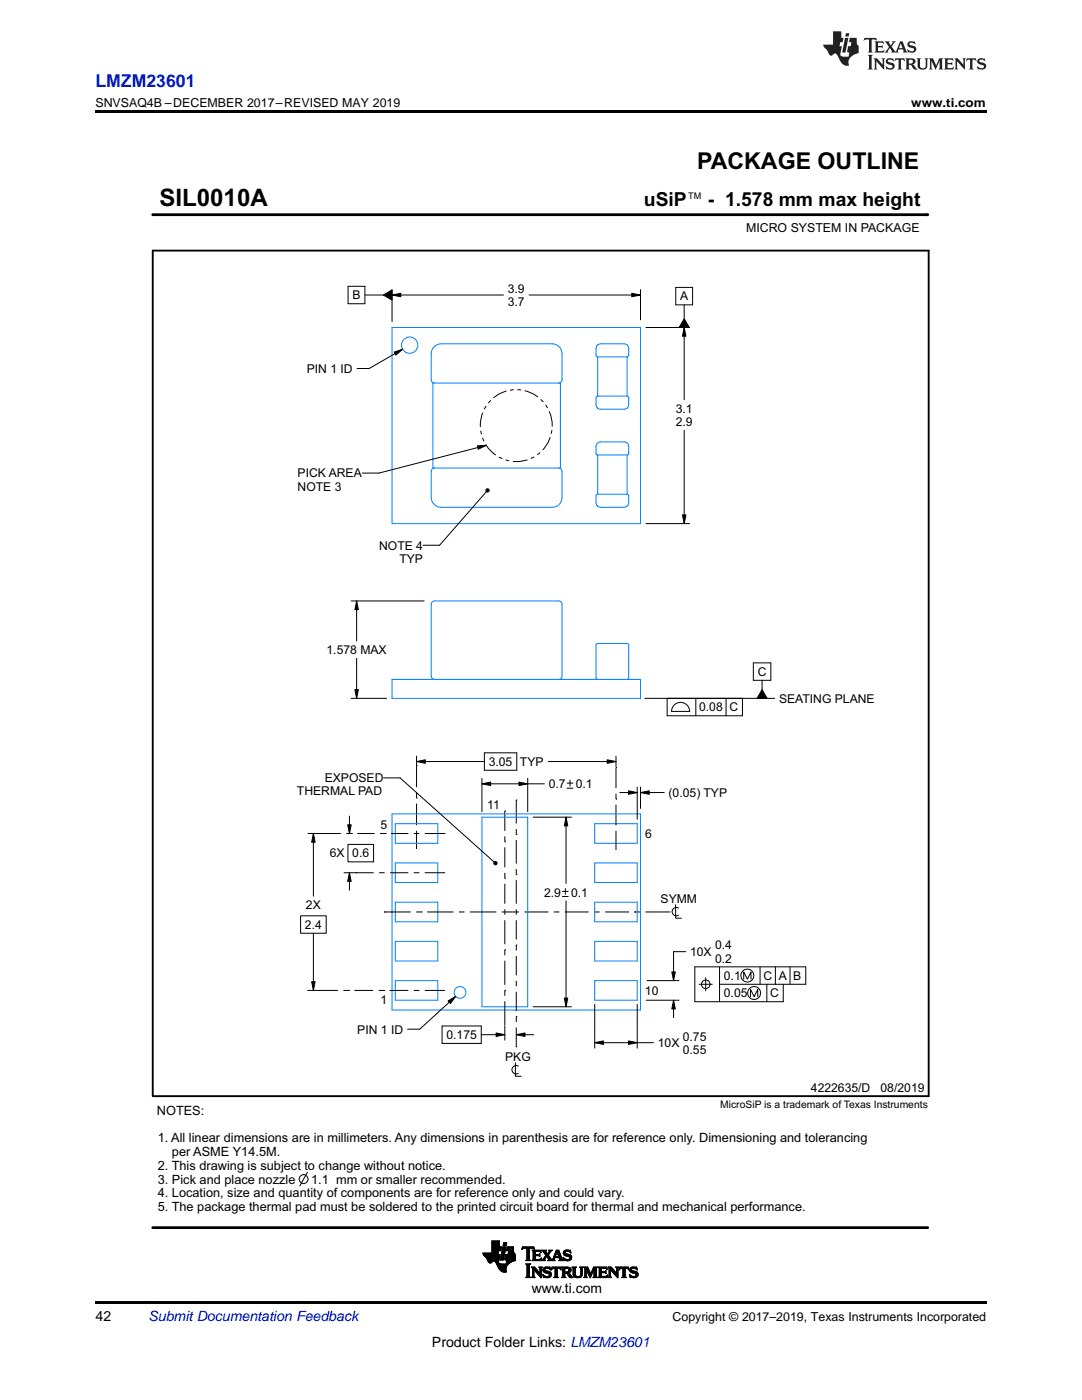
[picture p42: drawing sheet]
<svg xmlns="http://www.w3.org/2000/svg" width="216mm" height="279mm" viewBox="0 0 216 279" stroke-linecap="round" stroke-linejoin="round" font-family="sans-serif">
<defs><g id="words">
<text font-size="4.8" x="31.8" y="41.1">SIL0010A</text>
<text font-size="4.6" x="139.1" y="33.7">PACKAGE OUTLINE</text>
<g font-size="3.9">
<text x="128.5" y="41.1">uSiP</text>
<text x="141.3" y="41.1">- 1.578 mm max height</text>
</g>
<text font-size="3.5" fill="#00f" x="19" y="17.3">LMZM23601</text>
<g font-size="2.8">
<text x="19" y="263.6">42</text>
<text x="106.1" y="258">www.ti.com</text>
<text x="86.2" y="268.9">Product Folder Links: LMZM23601</text>
</g>
<text font-size="2.8" fill="#0000c8" x="29.6" y="263.6">Submit Documentation Feedback</text>
<g font-size="2.5">
<text x="19" y="21.4">SNVSAQ4B –DECEMBER 2017–REVISED MAY 2019</text>
<text x="181.8" y="21.4">www.ti.com</text>
<text x="148.9" y="46.4">MICRO SYSTEM IN PACKAGE</text>
<text x="31.3" y="222.5">NOTES:</text>
<text x="31.5" y="228">1. All linear dimensions are in millimeters. Any dimensions in parenthesis are for reference only. Dimensioning and tolerancing</text>
<text x="31.5" y="233.5">2. This drawing is subject to change without notice.</text>
<text x="34.3" y="230.7">per ASME Y14.5M.</text>
<text x="31.5" y="239">4. Location, size and quantity of components are for reference only and could vary.</text>
<text x="31.5" y="236.2">3. Pick and place nozzle</text>
<text x="62.1" y="236.2">1.1 mm or smaller recommended.</text>
<text x="31.5" y="241.7">5. The package thermal pad must be soldered to the printed circuit board for thermal and mechanical performance.</text>
<text x="134.2" y="263.6">Copyright © 2017–2019, Texas Instruments Incorporated</text>
</g>
<g font-size="2.4">
<text x="70.3" y="59.7">B</text>
<text x="101.3" y="58.4">3.9</text>
<text x="135.7" y="60">A</text>
<text x="101.3" y="61.1">3.7</text>
<text x="61.2" y="74.4">PIN 1 ID</text>
<text x="134.8" y="82.4">3.1</text>
<text x="134.8" y="85">2.9</text>
<text x="59.4" y="95.3">PICK AREA</text>
<text x="59.4" y="97.9">NOTE 3</text>
<text x="75.6" y="109.7">NOTE 4</text>
<text x="79.7" y="112.3">TYP</text>
<text x="65.2" y="130.5">1.578 MAX</text>
<text x="151.2" y="134.9">C</text>
<text x="139.5" y="142">0.08 C</text>
<text x="155.4" y="140.2">SEATING PLANE</text>
<text x="97.5" y="152.9">3.05 TYP</text>
<text x="59.3" y="158.7">THERMAL PAD</text>
<text x="64.8" y="156.1">EXPOSED</text>
<text x="97.2" y="161.4">11</text>
<text x="109.5" y="157.3">0.7</text>
<text x="114.9" y="157.3">0.1</text>
<text x="133.4" y="159">(0.05) TYP</text>
<text x="75.9" y="165.5">5</text>
<text x="128.7" y="167.2">6</text>
<text x="65.8" y="171.1">6X 0.6</text>
<text x="108.6" y="178.9">2.9</text>
<text x="114" y="178.9">0.1</text>
<text x="60.8" y="185.4">2.4</text>
<text x="61.1" y="181.5">2X</text>
<text x="131.8" y="180.2">SYMM</text>
<text x="137.7" y="190.8">10X</text>
<text x="142.7" y="189.5">0.4</text>
<text x="142.7" y="192.1">0.2</text>
<text x="144.4" y="195.6">0.1</text>
<text x="152.3" y="195.6">C A B</text>
<text x="75.9" y="200.3">1</text>
<text x="128.7" y="198.6">10</text>
<text x="144.4" y="199">0.05</text>
<text x="153.7" y="199">C</text>
<text x="71.3" y="206.3">PIN 1 ID</text>
<text x="89.1" y="207.4">0.175</text>
<text x="131.3" y="209">10X</text>
<text x="136.3" y="207.7">0.75</text>
<text x="100.8" y="211.7">PKG</text>
<text x="136.3" y="210.3">0.55</text>
<text x="161.8" y="217.9">4222635/D</text>
<text x="175.7" y="217.9">08/2019</text>
</g>
<text font-size="2.1" x="143.7" y="221.1">MicroSiP is a trademark of Texas Instruments</text>
<text font-size="1.8" x="137.3" y="39.7">TM</text>
</g></defs>
<g fill="#000">
<path d="M19 22h177.8v.5h-177.8zM76.5 58.9l1.7-1v2zM78.2 58.9l1.8-.4v.7zM126.1 58.5l1.7 .4-1.7 .3zM78.7 70.3l1.6-.6-1.3 1.2zM136.5 65.4l.4 1.7h-.7zM136.5 63.6l1 1.8h-2zM95.2 89l1.8-.1-1.6 .8zM97 97.7l.2-.2 .3 .1 .1 .3-.1 .2-.3 .1-.2-.2zM71.2 119.9l.3 1.8h-.7zM136.2 102.8h.7l-.4 1.7zM70.8 137.6h.7l-.3 1.8z"/>
<path d="M152.1 137.6l1 1.8h-2zM83.1 152l1.8-.4v.7zM96.2 156.4l1.7-.3v.7zM103.6 156.1l1.7 .3-1.7 .4zM121.2 151.6l1.7 .4-1.7 .3zM125.4 157.8l1.8 .4-1.8 .3zM127.8 158.2l1.7-.4v.7zM62.5 166.3l.4 1.8h-.7zM69.4 164.6h.7l-.4 1.7zM69.7 174.2l.4 1.7h-.7zM98.5 172.1l.3-.2 .3 .1 .1 .3-.1 .2-.3 .1-.3-.2zM112.9 163.1l.4 1.7h-.7z"/>
<path d="M62.2 195.9h.7l-.4 1.8zM89.4 199.8l1.5-1-1 1.5zM134.4 199.6l.3 1.8h-.6zM134.1 194h.6l-.3 1.7zM99 206.1l1.7 .4-1.7 .3zM103 206.5l1.8-.4v.7zM112.6 199.2h.7l-.4 1.7zM118.7 208.1l1.7-.4v.7zM125.4 207.7l1.8 .4-1.8 .3zM19 259.7h177.8v.5h-177.8z"/>
</g>
<g fill="none" stroke="#000" stroke-width=".2">
<path d="M30.5 42.8h154.6M69.5 57.1h3.3v3.5h-3.3zM72.8 58.9h3.7M76.5 58.9l1.7-1v2zM78.2 58.9l1.8-.4v.7zM78.2 57.8v6.4M78.2 58.9h22.3M105.6 58.9h22.2M126.1 58.5l1.7 .4-1.7 .3zM127.8 57.8v6M134.8 57.4h3.4v3.4h-3.4zM185.1 42.6v.5"/>
<path d="M78.7 70.3l1.6-.6-1.3 1.2zM80.3 69.7l-6.6 3.8h-2.5M128.9 65.4h8.7M136.5 63.6l1 1.8h-2zM136.5 65.4l.4 1.7h-.7zM136.5 60.8v2.8M136.5 65.4v14.4M95.2 89l1.8-.1-1.6 .8zM97 97.7l.2-.2 .3 .1 .1 .3-.1 .2-.3 .1-.2-.2zM97 88.9l-21.4 5.5h-3.3M97.1 98.1l-9.4 10.7h-3.3M136.5 85.9v18.6"/>
<path d="M70.1 119.9h14.5M71.2 119.9l.3 1.8h-.7zM71.2 119.9v8M128.9 104.5h8.7M136.2 102.8h.7l-.4 1.7zM70.1 139.4h7M70.8 137.6h.7l-.3 1.8zM71.2 131.4v8M128.7 139.4h25.9M138.8 139.4v3.4M144.9 139.4v3.4M148.2 139.4v3.4h-15.1v-3.4"/>
<path d="M150.3 132.3h3.5v3.5h-3.5zM152.1 137.6l1 1.8h-2zM152.1 135.8v1.8M76.5 155.2h3.3l18.8 16.8M83.1 152l1.8-.4v.7zM83.1 159.3h.1M83.1 152.8h.1M83.1 150.9v1.7M83.1 152.8v4.3M83.1 158.2v1.1M83.1 152h13.6M96.2 156.4l1.7-.3v.7z"/>
<path d="M96.2 155.3v6.7M96.2 156.4h12.4M96.7 150.2h6.4v3.5h-6.4zM103 159.6h.1M103 159.6v4.8M103.6 156.1l1.7 .3-1.7 .4zM105.3 155.3v6.7M109.4 152h13.5M113.2 156.3h1.1M113.2 157.3h1.1M113.7 155.7v1.2M121.2 151.6l1.7 .4-1.7 .3z"/>
<path d="M122.9 159.5h.1M122.9 153.2h.1M122.9 150.9v2.1M122.9 153.2v4.1M122.9 158.4v1.1M123.7 158.2h3.5M125.4 157.8l1.8 .4-1.8 .3zM127.2 157.1v6.4M127.8 158.2l1.7-.4v.7zM127.8 157.1v4.2M127.8 158.2h4.7M134.7 140.5a1.81 1.81 0 0 1 1.9-.1 1.81 1.81 0 0 1 1 1.6h-3.6l.1-.5z"/>
<path d="M61.4 166.3h3M62.5 166.3l.4 1.8h-.7zM62.5 166.3v12.6M64.6 166.3h.1M64.6 166.3h3.4M68.6 174.2h2.2M69.1 166.3h1.1M69.4 164.6h.7l-.4 1.7zM69.4 168.5h5.1v3.5h-5.1zM69.7 174.2l.4 1.7h-.7zM69.7 162.9v3.4M69.7 174.2v3.5"/>
<path d="M70.2 166.3h.1M70.9 174.2h.1M70.9 174.2h3.7M71.3 166.3h3.4M75.7 174.2h1.1M75.8 166.3h1.1M76.9 166.3h.1M77.8 174.2h3.7M78 166.3h3.5M82.6 174.2h1.1M82.6 166.3h1.1M83.1 160.4v4.3"/>
<path d="M83.1 165.8v3.6M83.1 174.1v.1M84.8 174.2h4M84.8 166.3h4.1M98.5 172.1l.3-.2 .3 .1 .1 .3-.1 .2-.3 .1-.3-.2zM100.7 175.3h.1M100.7 168h.1M100.7 161.8h.1M100.7 161.8v4M100.7 166.9v1.1M100.7 169.1v4M100.7 174.2v1.1"/>
<path d="M100.7 176.4v4M103 174.6h.1M103 166.5h.1M103 165.5v1M103 167.6v4.8M103 173.5v1.1M103 175.6v4.8M106.4 163.1h7.6M112.2 177.9h1.2M112.2 178.9h1.2M112.8 177.3v1.2M112.9 163.1l.4 1.7h-.7z"/>
<path d="M112.9 163.1v13.2M112.9 179.8v21.1M122.9 166.3h.1M122.9 160.6v4.1M122.9 165.8v3.8M60 182.8h5.1v3.5h-5.1zM61.4 197.7h2.2M62.2 195.9h.7l-.4 1.8zM62.5 186.3v11.4M63.7 197.7h.1M63.7 197.7h3.7M68.5 197.7h1.1"/>
<path d="M69.6 197.7h.1M70.7 197.7h3.8M75.5 197.7h1.1M76.6 197.7h.1M76.7 182h.1M76.7 182h5.2M77.7 197.7h3.8M82.6 197.7h1.1M83 182h1.1M83.1 197.6v.1M84.1 182h.1M84.8 197.7h4"/>
<path d="M85.2 182h5.3M89.4 199.8l1.5-1-1 1.5zM90.9 198.8l-7.1 6.6h-2.5M91.6 182h1.1M93.8 182h5.2M100.1 182h3.5M100.7 189.5h.1M100.7 197.6h.1M100.7 181.5v1.1M100.7 183.6v4.9M100.7 189.5v1.1M100.7 191.7v4.8"/>
<path d="M100.7 197.6v1.1M100.7 199.8v4.8M103 188.6h.1M103 181.5v1.1M103 183.6v3.9M103 188.6v1.1M103 190.8v3.8M103 195.7v1.1M103 197.9v3.9M104.7 182h4.7M110.5 182h1.1M112.6 199.2h.7l-.4 1.7z"/>
<path d="M112.7 182h4.8M118.6 182h1.1M120.7 182h4.8M126.6 182h.1M126.6 182h1.1M128.8 182h4.8M128.9 199.6h6.6M129.1 195.7h6.4M133.6 182h.1M134.1 194h.6l-.3 1.7zM134.4 199.6l.3 1.8h-.6zM134.4 199.6v3.5"/>
<path d="M134.8 180.6v2.6h1.2M135.4 181.2a.85 .85 0 0 0-1.3 .7 .85 .85 0 0 0 1.3 .8M136.8 189.9h-2.4v5.8M139.5 196.4h2.6M140.8 195.1v2.6M143.6 196.4h17.2v-3.4h-22.2v6.9h17.7v-3.5M143.6 193v6.9M148.4 195.4v-1.4l.7 1.4 .7-1.4v1.4M149.8 198.9v-1.5l.7 1.5 .7-1.5v1.5M151.7 193v3.4M153 196.4v3.5M154.7 193v3.4"/>
<path d="M157.6 193v3.4M88.2 204.8h7.8v3.4h-7.8zM96 206.5h4.7M99 206.1l1.7 .4-1.7 .3zM100.7 204.7v2.9M102.8 212.1v2.7h1.2M103 206.5l1.8-.4v.7zM103 202.9h.1M103 208.9h.1M103 202.9v1.1M103 205.1v3.8M103 206.5h3.5"/>
<path d="M103.4 212.8a.85 .85 0 0 0-1.3 .7 .85 .85 0 0 0 1.3 .7M106.4 200.9h7.6M118.7 208.1l1.7-.4v.7zM118.7 208.1h11.7M118.7 200.4v8.8M125.4 207.7l1.8 .4-1.8 .3zM127.2 200.4v8.8M61.3 233.9l-1.5 2.8M96.4 250.1h3M96.4 250.2h3M96.4 250.3h3M96.4 250.3h3.4l-.2 1.1"/>
<path d="M96.5 250.4h3.3M96.5 250.5h3.2M96.6 250.6h3.1M96.7 250.7h3M96.8 250.8h2.9M96.9 250.9h2.8M97 250.9h2.7M97 251h2.6M97.1 251.1h2.5M97.2 251.2h2.4M97.2 251.3h2.4M97.2 251.4h2.4"/>
<path d="M97.3 251.4h2.3M97.3 251.5h2.2M97.3 251.6h2.2M97.4 251.7h1M97.4 251.8h.9M97.5 251.8h.7M97.5 251.9h.6M97.6 252h.5M97.7 252h.3M98.2 250h1.2M98.2 249.9h1.2M98.2 249.8h1.2"/>
<path d="M98.2 249.8h1.3M98.2 249.7h1.3M98.2 248.8h1.9l-.2 .8h-1.7M98.2 249.6h1.7M98.2 249.5h1.7M98.2 249.4h1.8M98.2 249.3h1.8M98.2 249.2h1.8M98.2 249.1h1.8M98.2 249h1.8M98.2 248.9h1.9M98.2 248.7h1.5"/>
<path d="M98.2 248.6h1.5M98.2 248.5h1.5M98.2 248.4h1.5M98.2 248.3h1.5M98.2 248.2h1.5M98.2 248.1h1.5M98.2 248h1.5M98.2 247.9h1.5M98.2 247.8h1.5M98.2 247.7h1.5M98.7 251.7h.8M98.8 251.8h.7"/>
<path d="M98.9 251.8h.6M98.9 251.9h.6M99 252h.5M99 252.1h.6M99.1 252.2h.6M99.1 252.3h1M99.1 252.3h2.3M99.2 252.4h2.1M99.2 252.5h2.1M99.2 252.5h2M99.3 252.6h1.9M99.3 252.7h1.8"/>
<path d="M99.4 252.8h1.6M99.4 252.9h1.6M99.5 253h1.5M99.5 249.6l-.2 .7M99.5 253.1h1.5M99.5 253.2h1.5M99.6 251.4l-.1 .5 .2 .3 1.8 .1M99.6 253.2h1.4M99.6 253.3h1.4M99.7 248.8v-1.2h-1.5v2.5h-1.8l.1 .3 .6 .7 .5 .9 .4 .1 .4-.4 .4 .1 .8 1.5 .8 .6 .7-.1-.1-.9 .6-.8M99.7 253.4h1.3M99.8 253.5h1.2"/>
<path d="M99.8 251.4h.6M99.8 251.4h.7M99.9 251.3h.6M99.9 251.2h.6M99.9 253.6h1.1M99.9 251.1h.6M99.9 251h.6M99.9 250.9h.6M100 250.8h.6M100 253.6h1M100 250.7h.6M100 250.6h.6"/>
<path d="M100 250.5h.6M100 250.4h.6M100.1 250.3h.6M100.1 253.7h.9M100.1 250.2h.6M100.1 250.1h.6M100.1 250h.6M100.1 249.9h.6M100.1 249.8h.7M100.2 249.8h.6M100.2 253.8h.9M100.2 249.7h.6"/>
<path d="M100.2 249.6h.6M100.2 249.5h.6M100.2 249.4h.6M100.2 249.4h.7M100.3 249.3h.6M100.3 249.2h.6M100.3 249.1h.6M100.3 249h.6M100.3 253.8h.7M100.3 248.9h.6M100.3 248.8h.7l-.6 2.7h-.6zM100.4 248.5h.6"/>
<path d="M100.4 248.4h.6M100.4 248.3h.7M100.5 248.2h.6M100.5 248.1h.6M100.5 248h.6M100.5 248h.6l-.1 .6h-.6zM100.7 253.9h.1M100.7 251.4h2.1M100.7 251.3h2.1M100.7 251.3l.1 .2h.3l-.1 .8M100.7 251.2h2.1M100.8 251.1h2"/>
<path d="M100.8 251h2M100.8 250.9h2M100.8 250.8h2M100.8 250.7h2M100.9 250.7h1.9M100.9 250.6h1.9M100.9 250.5h1.9M100.9 250.4h1.9M101 252.2h.5M101 252.1h.6M101 252h.7M101 252h.8"/>
<path d="M101.1 251.9h.9M101.1 251.8h1M101.1 249.6h1.4M101.1 251.8h1.2M101.1 249.5h1.4M101.1 251.7h1.3M101.1 249.4h1.4M101.1 251.6h1.5M101.1 251.6h1.7M101.1 249.3h1.4M101.1 251.5h1.7M101.1 249.2h1.4"/>
<path d="M101.2 249.1h1.3M101.2 249h1.3M101.2 248.9h1.3M101.2 248.8h1.3v.8h-1.4zM101.4 250.3h1.3M101.4 250.2h1.3M101.4 250.1h1.2M101.4 250h1.2M101.4 250h1.1M101.5 249.9h1M101.5 249.8h1M101.5 249.7h1"/>
<path d="M101.5 249.6l-.1 .7M102.5 249.6l.1 .4 .2 .3v1.3M102.8 250.3h-1.9l-.2 1M102.8 251.6l-1.2 .5M104.1 249.3h.1M104.1 249.2h.3M104.2 249.1h2.4M104.2 249h2.3M104.2 248.9h2.3M104.9 251.5h.9M104.9 252.2h1l-.2 .3v2.2l.2 .2-1 .1 .3-.4v-2.1zM105 252.3h.8"/>
<path d="M105.1 251.4h.6M105.1 254.8h.6M105.1 249.2h.5M105.1 252.4h.6M105.1 251.3h.5M105.1 249.3v-.2h-.4l-.6 .2 .2-.5h2.2l.2 .5-.6-.2h-.4l-.1 .2M105.1 249.3v2l-.2 .2M105.1 251.2h.5M105.1 251.1h.5M105.1 251h.5M105.1 250.9h.5M105.1 250.8h.5"/>
<path d="M105.1 250.7h.5M105.1 250.6h.5M105.1 250.5h.5M105.1 250.4h.5M105.1 250.3h.5M105.1 250.2h.5M105.1 250.1h.5M105.1 250h.5M105.1 249.9h.5M105.1 249.8h.5M105.1 249.7h.5M105.1 249.6h.5"/>
<path d="M105.1 249.5h.5M105.1 249.4h.5M105.1 249.3h.5M105.1 254.7h.6M105.2 252.5h.5M105.2 254.6h.5M105.2 254.5h.5M105.2 254.4h.5M105.2 254.3h.5M105.2 254.2h.5M105.2 254.1h.5M105.2 254h.5"/>
<path d="M105.2 253.9h.5M105.2 253.8h.5M105.2 253.7h.5M105.2 253.6h.5M105.2 253.5h.5M105.2 253.4h.5M105.2 253.3h.5M105.2 253.2h.5M105.2 253.1h.5M105.2 253h.5M105.2 252.9h.5M105.2 252.8h.5"/>
<path d="M105.2 252.7h.5M105.2 252.6h.5M105.6 249.3v2l.2 .2M105.8 251.5h-.9M106.1 253h.7M106.2 251.5h1.7M106.2 254.8h.4M106.2 253.1h.7M106.2 254.7h.3M106.2 249.6h1.7M106.3 253.2h.6M106.3 254.6h.2"/>
<path d="M106.3 254.5h.2M106.3 254.4h.2M106.3 254.3h.2M106.3 254.2h.2M106.3 254.1h.2M106.3 254h.2M106.3 253.9h.2M106.3 253.8h.2M106.3 253.7h.2M106.3 253.6h.2M106.3 253.5h.2M106.3 253.4h.8"/>
<path d="M106.3 253.3h.7M106.3 251.4h1.7M106.4 249.7h1.5M106.4 251.3h.5M106.4 249.8h.5M106.4 250.4h1.1l.2-.2v.5l-.9-.1v.6M106.4 251.2h.4M106.4 251.1h.4M106.4 251h.4M106.4 250.9h.4M106.4 250.8h.4M106.4 250.7h.4"/>
<path d="M106.4 250.6h.4M106.4 250.6h1.3M106.4 250.5h1.3M106.4 250.3h.4M106.4 250.2h.4M106.4 250.1h.4M106.4 250h.4M106.4 249.9h.4M106.4 249.2h.2M106.5 253.4h.1M106.5 249.3h.1M106.6 253.5h.6"/>
<path d="M106.7 252.9l1 1.2v-1l-.2-.2h.7l-.2 .3v1.8l-1.5-1.6M106.7 252.9h-.7l.3 .3v1.5l-.3 .3 .8-.1-.3-.2v-1.3M106.7 253.6h.6M106.8 253.7h.6M106.8 249.9l.1-.2h.6l.5 .3M106.8 249.9v.5M106.9 253.8h.6M106.9 253.9h.6M107 254h.6M107.1 254.1h.9M107.2 254.2h.8M107.3 254.3h.7"/>
<path d="M107.4 254.4h.6M107.5 254.4h.5M107.5 250.4h.2M107.5 254.5h.5M107.6 250.6h.1M107.6 251.3h.4M107.6 250.3h.1M107.6 254.6h.4M107.6 249.8h.3M107.7 253h.4M107.7 254.7h.3M107.7 253.1h.3"/>
<path d="M107.7 253.2h.3M107.7 254h.3M107.7 253.9h.3M107.7 253.8h.3M107.7 253.7h.3M107.7 253.6h.3M107.7 253.5h.3M107.7 253.4h.3M107.7 253.3h.3M107.8 254.8h.2M107.8 249.9h.2M107.9 251.2h.1"/>
<path d="M107.9 254.9h.1M107.9 250h.1M108 251.1h.1M108 250l-.2-.5h-1.6l.2 .2v1.5l-.2 .3M108 251.5h.8M108.1 251.1l-.5 .2h-.7l-.1-.1M108.1 251.1l-.2 .5-1.7-.1M108.1 249.6h.9M108.3 251.4h.4M108.3 254.3l.7 .4 .6-.1-.1-.4-.9-.2-.2-.4 .1-.5 .6-.3 .5 .2 .1-.1 .2 .5-.9-.3-.2 .1-.1 .3 1.1 .4 .2 .4M108.3 254.4h.1M108.3 249.7h.6"/>
<path d="M108.3 254.4h.2M108.3 254.5h.3M108.3 253.5h.4M108.3 253.4h.4M108.3 253.6h.6M108.4 251.3h.3M108.4 254.6h.3M108.4 253.3h.3M108.4 253.7h.9M108.4 249.8h.5M108.4 254.7h.7M108.4 253.2h.4"/>
<path d="M108.4 254.8h1.4M108.4 253.8h1.2M108.4 251.2h.4M108.4 249.9h.6M108.5 253.1h1.3M108.5 251.1h.3M108.5 253.9h1.3M108.5 250h.6M108.6 253h1.2M108.6 251h.3M108.6 250.1h.5M108.6 250.9h.3"/>
<path d="M108.7 250.2h.5M108.7 254h1.2M108.7 250.8h.3M108.7 250.3h.9M108.8 254.9h.8M108.8 252.9h.6M108.8 250.7h.8M108.8 250.4h.7M108.8 251.5h-.8M108.8 250.6h.7M108.9 250.5h.5M108.9 250.6h.6"/>
<path d="M108.9 254.1h1.1M109.1 250.8h.6M109.2 250.9h.5M109.3 254.7h.6M109.3 251h.5M109.3 251.5l.2-.1-.4-.7-.4 .7 .1 .1M109.3 251.5h1.4M109.3 250.2h.3M109.4 251.1h.5M109.4 254.2h.6M109.4 250.1h.3M109.4 250.5l.8 1 .8-2h.5l.7 1.8 .2 .2"/>
<path d="M109.4 251.2h.6M109.5 250h.3M109.5 253.2h.3M109.5 251.3h.5M109.5 251.4h.6M109.5 254.6h.5M109.5 249.9h.3M109.5 254.3h.5M109.6 249.6h.6M109.6 249.8l-.3 .5-.4-.6 .2-.2h-1l.8 1-.6 .9-.3 .1M109.6 249.8l-.1-.3h.7l-.8 1M109.6 254.5h.4"/>
<path d="M109.6 249.8h.3M109.6 254.4h.4M109.6 249.7h.4M109.6 253.3h.2M109.8 253.4h.1M110 253.4h.1M110 253.3h.2M110 254.3l-.2 .5-.6 .2-.8-.1-.1-.6M110.1 253.2h.2M110.1 253.1h1.8M110.1 253h1.8M110.2 251.4h.4"/>
<path d="M110.3 251.3h.3M110.3 251.2h.3M110.4 251.1h.3M110.4 251h1.7M110.4 250.9h1.6M110.5 250.8h1.5M110.5 250.7h1.5M110.6 250.6h.2M110.6 250.6h.3M110.6 250.5h.3M110.7 250.4h.3M110.7 254.8h.6"/>
<path d="M110.7 251l-.1 .4 .1 .1M110.7 250.3h.3M110.7 254.7h.5M110.7 251.5h-1.4M110.7 253.2h.5M110.8 250.2h.2M110.8 254.6h.4M110.8 253.3l-.1-.2h-.3l-.4 .3 .1-.5h1.7l.2 .5-.4-.3h-.3l-.1 .2M110.8 253.3v1.4l-.3 .3 .9-.1-.2-.2v-1.4M110.8 254.5h.4M110.8 254.4h.4M110.8 254.3h.4"/>
<path d="M110.8 254.2h.4M110.8 254.1h.4M110.8 254h.4M110.8 253.9h.4M110.8 253.8h.4M110.8 253.7h.4M110.8 253.6h.4M110.8 253.5h.4M110.8 253.4h.4M110.8 253.3h.4M110.8 250.1h.3M110.8 250.8l.3-.9 .4 .9"/>
<path d="M110.8 250h.3M110.9 249.9h.7M110.9 249.8h.7M110.9 249.7h.7M111 249.6h.5M111.2 250h.5M111.2 250.1h.5M111.3 250.2h.4M111.3 250.3h.5M111.3 250.4h.5M111.4 250.5h.5M111.4 250.6h.5"/>
<path d="M111.5 251.5h.9M111.6 251l.1 .4-.2 .1M111.6 251.1h.5M111.7 251.2h.5M111.7 253.2h.2M111.7 251.4h.6M111.7 251.3h.5M111.8 253.3h.2M111.9 253.4h.1M112.1 253h1.6M112.2 254.8h.6M112.2 253.1h1.6"/>
<path d="M112.2 254.7h.5M112.2 253.2h.5M112.2 254.6h.5M112.2 254.5h.5M112.2 254.4h.5M112.2 254.3h.5M112.2 254.2h.5M112.2 254.1h1.3M112.2 254h1.4M112.2 253.9h1.6M112.2 253.8h.5M112.2 253.7h.5"/>
<path d="M112.2 253.6h.5M112.2 253.5h.5M112.2 253.4h.5M112.2 253.3h.5M112.4 251h.1M112.4 250.9h.1M112.4 251.1h.2M112.4 250.1h.4M112.4 250.2h.5M112.4 250h.4M112.4 251.2h.3M112.4 251.5h-.9"/>
<path d="M112.4 250.3h.8M112.4 249.9h.4M112.4 251.3h.6M112.5 250.4h1.1M112.5 251.4h1.4M112.5 249.8h.4M112.5 251.5h.1M112.5 250.5h1.3M112.5 249.7h1.3M112.7 250.6h1.2M112.7 249.6h1.1M112.7 253.9v-.7l.5-.1 .2 .2 .1 .3-.4 .3"/>
<path d="M112.8 251.5h.9M112.9 250.6h1.1M112.9 249.5h.5M113.1 251.6h.3M113.1 252.9l.6 .1 .2 .3v.5l-.5 .2M113.1 254.2h.6M113.2 254.3h.5M113.3 254.4h.5M113.3 254.4h.6M113.3 250.7h.8M113.3 253.2h.6M113.3 250.8l.4 .2-.3 .3h-.5l-.5-.4"/>
<path d="M113.4 253.8h.5M113.4 254.5h.5M113.4 252.9h-1.4l.2 .3v1.5l-.2 .3 .9-.1-.2-.2v-.6l.4 .1 .6 .7h.6M113.4 254l.9 .9M113.4 254h.1M113.4 254.6h.6M113.4 253.3h.5M113.4 253.7h.5M113.5 251.3h.5M113.5 253.6h.5M113.5 253.4h.5M113.5 249.8h.4"/>
<path d="M113.5 253.5h.5M113.5 254.7h.6M113.6 254.8h.6M113.6 250.8h.5M113.6 251.2h.4M113.7 250.9h.4M113.7 251.1h.4M113.7 249.9h.2M113.7 251h.4M113.7 254.9h.6M113.8 250h.1M113.9 250.1l-.6-.4-.4 .1-.1 .2 .1 .2 1.1 .4 .1 .5-.3 .4-1.3 .1-.1-.7"/>
<path d="M113.9 250.1l-.1-.6h-.8l-.5 .2-.1 .4 .1 .3 .8 .4M113.9 250.1h.1M114.3 253h.6M114.3 253.1h.5M114.4 253.2h.4M114.4 254.3h.4M114.4 254.2h.4M114.4 254.1h.4M114.4 254h.4M114.4 253.9h.4M114.4 253.8h.4M114.4 253.7h.4"/>
<path d="M114.4 253.6h.4M114.4 253.5h.4M114.4 253.4h.4M114.4 253.3h.4M114.4 254.4h.4M114.4 254.5h.5M114.4 254.6h.5M114.5 254.7h.7M114.6 254.8h1.4M114.8 254.3l.1 .3 .5 .2 .4-.2 .1-.3M114.8 254.3v-1.2l.2-.2h-.9l.3 .2v1.4l.2 .3 .6 .2 .6-.1 .3-.2 .1-.4M114.8 254.9h1"/>
<path d="M115.5 254.7h.6M115.8 254.6h.3M115.8 253h.5M115.8 254.5h.3M115.9 254.4h.3M115.9 253.1h.3M115.9 253.2h.3M115.9 254.3v-1.2l-.2-.2h.7l-.2 .2v1.2M115.9 254.3h.3M115.9 254.2h.3M115.9 254.1h.3M115.9 254h.3"/>
<path d="M115.9 253.9h.3M115.9 253.8h.3M115.9 253.7h.3M115.9 253.6h.3M115.9 253.5h.3M115.9 253.4h.3M115.9 253.3h.3M116.6 253h.7M116.6 254.8h.4M116.7 253.1h.7M116.7 254.7h.3M116.7 253.2h.7"/>
<path d="M116.7 254.6h.3M116.7 254.5h.3M116.7 254.4h.3M116.7 254.3h.3M116.7 254.2h.3M116.7 254.1h.3M116.7 254h.3M116.7 253.9h.3M116.7 253.8h.3M116.7 253.7h.3M116.7 253.6h.3M116.7 253.5h.3"/>
<path d="M116.7 253.4h.8M116.7 253.3h.7M117 253.5h.5M117.1 253.6h.5M117.1 253.7h.5M117.2 253.8h.5M117.2 253.9h.5M117.3 254h.4M117.3 254.1h.5M117.3 254.2h.5M117.4 254.3h.7M117.4 254.4h.7"/>
<path d="M117.5 254.4h.5M117.5 254.5h.5M117.6 254.6h.3M117.6 254.7h.3M117.7 254.8h.2M117.7 254.9h.1M117.9 254.2h.3M117.9 254.1h.3M118 254h.2M118 253.9h.3M118.1 253.8h.2M118.1 253.7h.3"/>
<path d="M118.2 253.6h.2M118.2 253.5h.3M118.2 253.4h.8M118.3 253.3h.7M118.3 253.2h.7M118.4 253.1h.6M118.4 253h.7M118.5 252.9l-.6 1.3-.6-1.3h-.8l.2 .3v1.5l-.2 .3 .7-.1-.2-.2v-1.4l.7 1.7 .8-1.7v1.4l-.2 .3 .9-.1-.2-.3v-1.5l.2-.2h-.8M118.5 254.8h.5M118.5 254.7h.5M118.5 254.6h.5M118.5 254.5h.5"/>
<path d="M118.5 254.4h.5M118.5 254.3h.5M118.5 254.2h.5M118.5 254.1h.5M118.5 254h.5M118.5 253.9h.5M118.5 253.8h.5M118.5 253.7h.5M118.5 253.6h.5M118.5 253.5h.5M119.5 253h1.6M119.5 254.8h1.6"/>
<path d="M119.6 253.1h1.5M119.6 254.7h1.6M119.6 253.2h.4M119.6 254.6h.4M119.6 254.5h.4M119.6 254.4h.4M119.6 254.3h.4M119.6 254.2h.4M119.6 254.1h.4M119.6 254h1.3M119.6 253.9h1.3M119.6 253.8h1.3"/>
<path d="M119.6 253.7h.4M119.6 253.6h.4M119.6 253.5h.4M119.6 253.4h.4M119.6 253.3h.4M120 253.3l.1-.2h.6l.4 .3M120 253.3v.5M120.6 253.8l.3-.2v.6l-.2-.2h-.7v.7h.8l.4-.3M120.8 254.1h.1M120.8 253.7h.1M120.9 253.2h.2M121 254.6h.2"/>
<path d="M121 253.3h.2M121.1 253.4h.1M121.1 253.4l-.1-.5h-1.6l.2 .2v1.5l-.2 .4 1.7-.1M121.1 254.5h.2M121.2 254.4h.1M121.2 254.4l-.1 .6M121.3 252.9h.7l1 1.2v-1l-.2-.2h.7l-.2 .3v1.8l-1.5-1.6v1.3l.2 .3h-.7l.2-.4v-1.5zM121.4 253h.7M121.5 254.8h.4M121.5 253.1h.6M121.5 254.7h.3M121.5 253.2h.7"/>
<path d="M121.5 254.6h.3M121.5 254.5h.3M121.5 254.4h.3M121.5 254.3h.3M121.5 254.2h.3M121.5 254.1h.3M121.5 254h.3M121.5 253.9h.3M121.5 253.8h.3M121.5 253.7h.3M121.5 253.6h.3M121.5 253.5h.3"/>
<path d="M121.5 253.4h.9M121.5 253.3h.8M121.8 253.4h.1M121.9 253.5h.6M122 253.6h.6M122.1 253.7h.6M122.1 253.8h.6M122.2 253.9h.6M122.3 254h.6M122.4 254.1h.9M122.5 254.2h.8M122.6 254.3h.7"/>
<path d="M122.7 254.4h.6M122.8 254.5h.5M122.9 254.6h.4M122.9 253h.5M123 254.7h.3M123 253.1h.3M123 253.2h.3M123 254h.3M123 253.9h.3M123 253.8h.3M123 253.7h.3M123 253.6h.3"/>
<path d="M123 253.5h.3M123 253.4h.3M123 253.3h.3M123.1 254.8h.2M123.2 254.9h.1M123.5 253.4h.1M123.6 253.3h.1M123.6 253.2h.2M123.6 253.1h1.8M123.6 253h1.8M124.2 254.8h.6M124.3 254.7h.4"/>
<path d="M124.3 253.2h.4M124.3 253.3l-.1-.2h-.3l-.4 .3 .2-.5h1.7l.1 .5-.4-.3h-.3l-.1 .2M124.3 253.3v1.4l-.2 .3 .9-.1-.3-.2v-1.4M124.3 254.6h.4M124.3 254.5h.4M124.3 254.4h.4M124.3 254.3h.4M124.3 254.2h.4M124.3 254.1h.4M124.3 254h.4M124.3 253.9h.4M124.3 253.8h.4"/>
<path d="M124.3 253.7h.4M124.3 253.6h.4M124.3 253.5h.4M124.3 253.4h.4M124.3 253.3h.4M125.2 253.2h.3M125.3 253.3h.2M125.4 253.4h.1M125.6 254.4h.1M125.6 254.4h.2M125.6 254.5h.3M125.6 253.5h.4"/>
<path d="M125.6 253.4h.4M125.6 253.6h.6M125.7 254.6h.3M125.7 253.3h.3M125.7 253.7h.9M125.7 254.7h.7M125.7 253.2h.4M125.7 254.8h1.4M125.7 253.8h1.2M125.8 253.1h1.3M125.8 253.9h1.3M125.9 253h1.2"/>
<path d="M126 254h1.2M126.1 254.9h.8M126.1 252.9h.6M126.3 254.1h1M126.6 254.7h.6M126.7 254.2h.6M126.8 253.2h.3M126.8 254.6h.5M126.9 254.3h.4M126.9 254.5h.4M126.9 254.4h.4M126.9 253.3h.2"/>
<path d="M127 252.9l.1 .5-.7-.3-.3 .1-.1 .2 1.1 .5 .2 .4M127 252.9h-.9l-.5 .5 .3 .5 1 .4-.1 .3-.5 .1-.7-.4M127.1 253.4h.1M127.3 254.3l-.2 .5-.6 .2-.8-.1-.1-.6"/>
<circle cx="140.8" cy="196.4" r=".86"/>
<circle cx="149.1" cy="194.7" r="1.3"/>
<circle cx="150.5" cy="198.2" r="1.3"/>
<circle cx="60.6" cy="235.3" r=".9"/>
</g>
<path d="M30.5 50h154.8v168.8h-154.8z" fill="none" stroke="#000" stroke-width=".37"/>
<path d="M30.5 42.8h154.6M30.5 245h154.6" fill="none" stroke="#000" stroke-width=".55"/>
<g fill="none" stroke="#0080ff" stroke-width=".2">
<path d="M78.2 65.4h49.6v39.1h-49.6zM86.4 76.4h25.4v17h-25.4zM86.7 76.4a.65 .65 0 0 1-.6-.6v-5.2a1.96 1.96 0 0 1 1.9-2h22.2a1.96 1.96 0 0 1 1.9 2v5.2a.65 .65 0 0 1-.6 .6M119.3 79.1l-.4 .3v1.4l.2 .4 .3 .3 .4 .2h4.7l.7-.3 .2-.4 .1-1.6-.4-.3M119.3 71.2l-.4-.3 .1-1.6 .2-.4 .6-.3h4.7l.5 .1 .3 .4 .2 .4v1.4l-.4 .3M119.3 79.1h5.8M119.3 71.2h5.8M119.3 71.2v7.9M125.1 71.2v7.9M86.7 93.4a.65 .65 0 0 0-.6 .7v5.2a1.96 1.96 0 0 0 1.9 1.9h22.2a1.96 1.96 0 0 0 1.9-1.9v-5.2a.65 .65 0 0 0-.6-.7M119.3 98.6l-.4 .4 .1 1.6 .2 .4 .6 .2h4.7l.5-.1 .3-.3 .2-.5v-1.3l-.4-.4M119.3 90.8l-.3-.2a2.68 2.68 0 0 1 .2-2.1l.6-.3h5l.4 .3 .2 .4 .1 1.6-.4 .3"/>
<path d="M119.3 98.6h5.8M119.3 90.8h5.8M119.3 90.8v7.8M125.1 90.8v7.8M78.2 135.6h49.6v3.8h-49.6zM86.7 135.6a.65 .65 0 0 1-.6-.7v-14.3a.65 .65 0 0 1 .6-.7h24.8a.65 .65 0 0 1 .6 .7v14.3a.65 .65 0 0 1-.6 .7M119.3 135.6l-.4-.3v-6.6l.4-.3h5.8l.3 .2 .1 6.7-.4 .3M78.2 162.4h49.6v39.2h-49.6zM78.9 164.4h8.5v3.9h-8.5zM78.9 172.2h8.5v3.9h-8.5zM96.2 163.1h9.1v37.8h-9.1zM118.7 172.2h8.5v3.9h-8.5z"/>
<path d="M118.7 164.4h8.5v3.9h-8.5zM78.9 180h8.5v4h-8.5zM78.9 187.9h8.5v3.9h-8.5zM78.9 195.7h8.5v3.9h-8.5zM118.7 195.7h8.5v3.9h-8.5zM118.7 187.9h8.5v3.9h-8.5zM118.7 180h8.5v4h-8.5z"/>
<circle cx="81.7" cy="68.9" r="1.63"/>
<circle cx="91.8" cy="198.1" r="1.17"/>
</g>
<circle cx="103" cy="84.9" r="7.2" fill="none" stroke="#000" stroke-width=".2" stroke-dasharray="2.9 .7 .7 .7 .7 .7" stroke-linecap="butt"/>
<g fill="#231f20">
<path d="M172.5 7.6l-.1 .5 .4-.2h.6v.1v2.1l-.2 .4h.9l-.2-.4v-2.1l.1-.1h.5l.5 .2-.2-.5zM174.5 8.3l.2 .3v1.5l-.2 .4h1.8l.2-.6a1.04 1.04 0 0 1-1.3 .2v-.7h.6l.3 .2v-.6l-.3 .2h-.6v-.6l.8-.1 .4 .3-.2-.5zM176.5 8.3l.9 1.1-.9 1.1h.8l-.2-.2 .4-.7 .5 .7-.2 .2h1.5l-.2-.2 .2-.4h.9l.1 .4-.2 .2h1l-.3-.3-.7-1.9h-.5l-.9 2-.8-1 .9-1h-.8l.1 .3-.4 .5-.3-.6 .1-.2zM179.7 8.6l.4 1h-.7zM181.3 8.4a.63 .63 0 0 0-.2 .7 .63 .63 0 0 0 .6 .4l.6 .2 .1 .2a.75 .75 0 0 1-.7 .4 .75 .75 0 0 1-.6-.5l.1 .7 .1-.1a1.11 1.11 0 0 0 1.5-.6 1.13 1.13 0 0 0-1.2-.8l-.1-.4a1.04 1.04 0 0 1 1.2 .2l-.2-.5-.2 .1-.4-.2zM173.2 10.9l.2 .4v2.2l-.2 .4h1l-.3-.4v-2.2l.3-.4zM174.3 11.6l.3 .4v1.5l-.3 .4h.8l-.2-.4v-1.3l1.5 1.7v-1.9l.2-.4h-.7l.2 .4v.9l-1.1-1.3zM177 11.8a.62 .62 0 0 0-.2 .7 .62 .62 0 0 0 .6 .4l.6 .1 .1 .3a.76 .76 0 0 1-.7 .3 .76 .76 0 0 1-.7-.4l.2 .7 .1-.1a1.11 1.11 0 0 0 1.5-.6 1.13 1.13 0 0 0-1.2-.8l-.1-.4a1.04 1.04 0 0 1 1.2 .2l-.2-.6-.2 .1-.5-.1zM178.7 11.6l-.2 .6a.61 .61 0 0 1 .8-.3v1.6l-.2 .4h.9l-.2-.4v-1.6a.63 .63 0 0 1 .7 .3l-.1-.6zM180.6 11.6l.3 .4v1.5l-.3 .4h1l-.2-.2-.1-.8 .6 .2a.76 .76 0 0 0 1.2 .7l-1-1a.58 .58 0 0 0 .6-.5 .58 .58 0 0 0-.5-.6zM181.4 11.9h.1a.45 .45 0 0 1 .5 .1 .45 .45 0 0 1 .1 .5l-.8 .2zM182.9 11.6l.2 .2a2.17 2.17 0 0 0 .3 1.9 .99 .99 0 0 0 1.6-.6v-1.1l.2-.4h-.7l.2 .2a1.92 1.92 0 0 1-.2 1.8 .6 .6 0 0 1-.9-.5v-1.1l.2-.4zM185.4 11.6l.2 .4v1.5l-.2 .4h.7l-.2-.4v-1.4l.8 1.8 .8-1.8v1.4l-.2 .4h.9l-.2-.4v-1.5l.2-.4h-.8l-.6 1.5-.6-1.5zM188.4 11.6l.2 .4v1.5l-.2 .4h1.8l.1-.6a1.04 1.04 0 0 1-1.2 .1v-.6h.5l.4 .2v-.6l-.4 .2h-.5v-.7h.8l.3 .3-.1-.6zM190.5 11.6l.2 .4v1.5l-.2 .4h.7l-.2-.4v-1.3l1.5 1.7v-1.9l.2-.4h-.7l.2 .4v.9l-1.1-1.3zM192.9 11.6l-.1 .6a.61 .61 0 0 1 .7-.3l.1 1.6-.3 .4h1l-.3-.4 .1-1.6a.63 .63 0 0 1 .7 .3l-.1-.6zM195.2 11.8a.62 .62 0 0 0-.2 .7 .62 .62 0 0 0 .6 .4l.6 .1 .1 .3a.76 .76 0 0 1-.7 .3 .76 .76 0 0 1-.6-.4l.1 .7 .1-.1a1.11 1.11 0 0 0 1.6-.6 1.13 1.13 0 0 0-1.3-.8l-.1-.4a1.04 1.04 0 0 1 1.2 .2l-.1-.6-.2 .1-.5-.1z"/>
<path d="M166.2 6.3v2.6h-1.9v.4l.8 .9a.91 .91 0 0 0 1 .8 .56 .56 0 0 1 .5-.3 .56 .56 0 0 1 .5 .3l.4 .8a1.53 1.53 0 0 0 1.9 1.2 1.54 1.54 0 0 1 1-2.1l.9-.3v-1.4a1.52 1.52 0 0 1-.4-1.6h-1.3l-.2 .8h.5l-.2 .8h-.5l-.1 1v.2l.4 .1-.2 .8a1.93 1.93 0 0 1-1.6-.3l.3-1.8h-.5l.2-.8h.4l.2-.8h-.4v-1.3zM168.6 7.6l-.6 2.9h.7l.6-2.9zM168.8 6.6l-.1 .7h.6l.2-.7z"/>
</g>
<use href="#words"/>
</svg>
